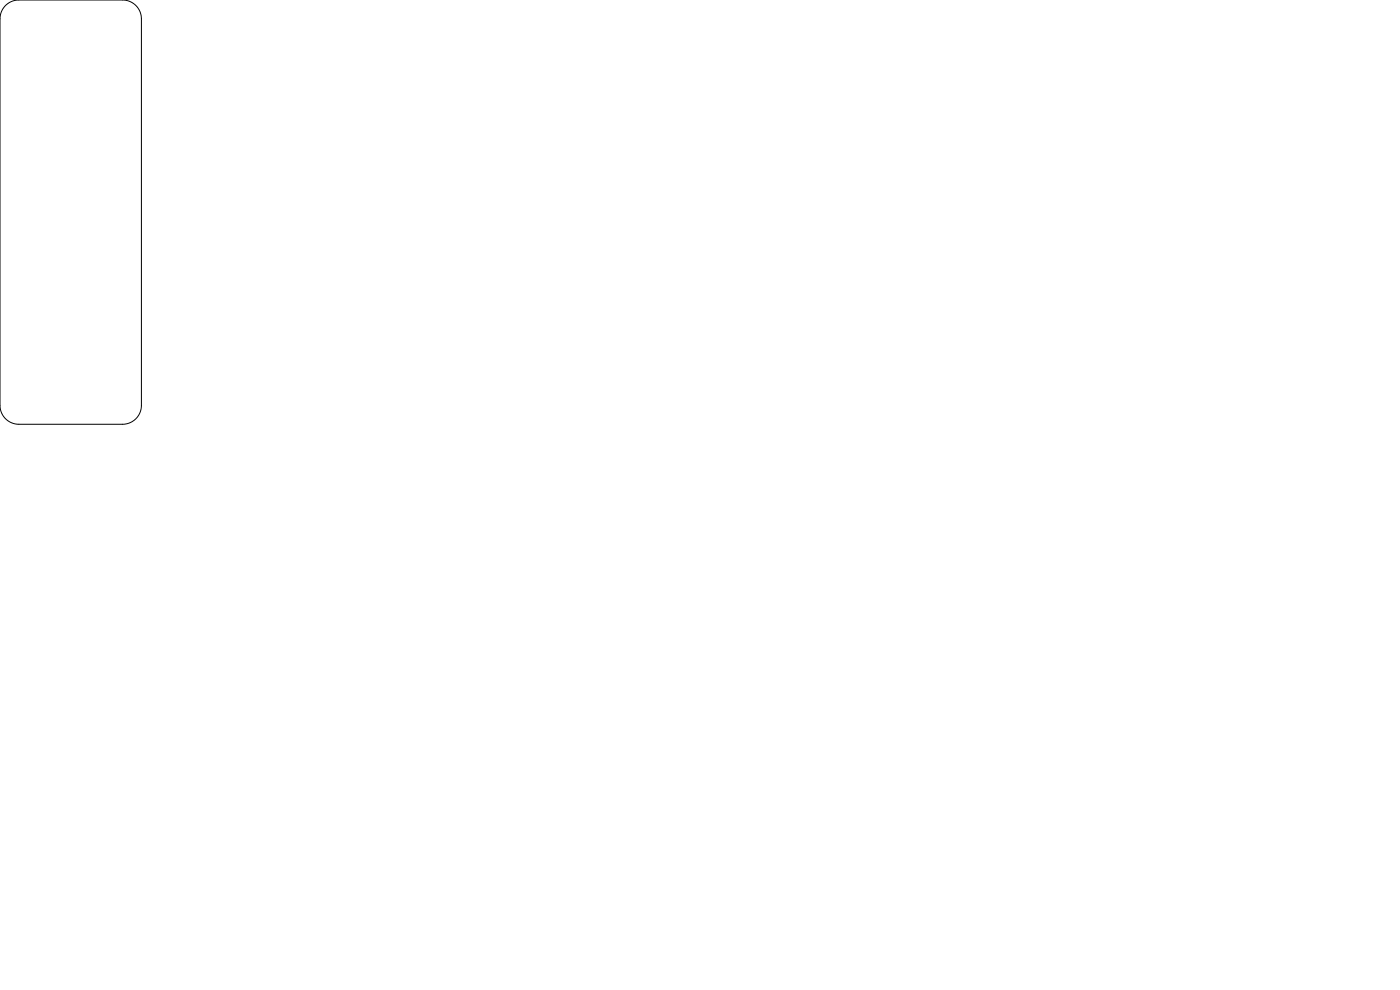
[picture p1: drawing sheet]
<svg xmlns="http://www.w3.org/2000/svg" width="297mm" height="210mm" viewBox="0 0 297 210" stroke-linecap="round" stroke-linejoin="round" font-family="sans-serif">
<path d="M1.2 1.2a4 4 0 0 1 2.8-1.2h22a4 4 0 0 1 4 4v82a4 4 0 0 1-4 4h-22a4 4 0 0 1-4-4v-82a4 4 0 0 1 1.2-2.8z" fill="none" stroke="#000" stroke-width=".21"/>
</svg>
